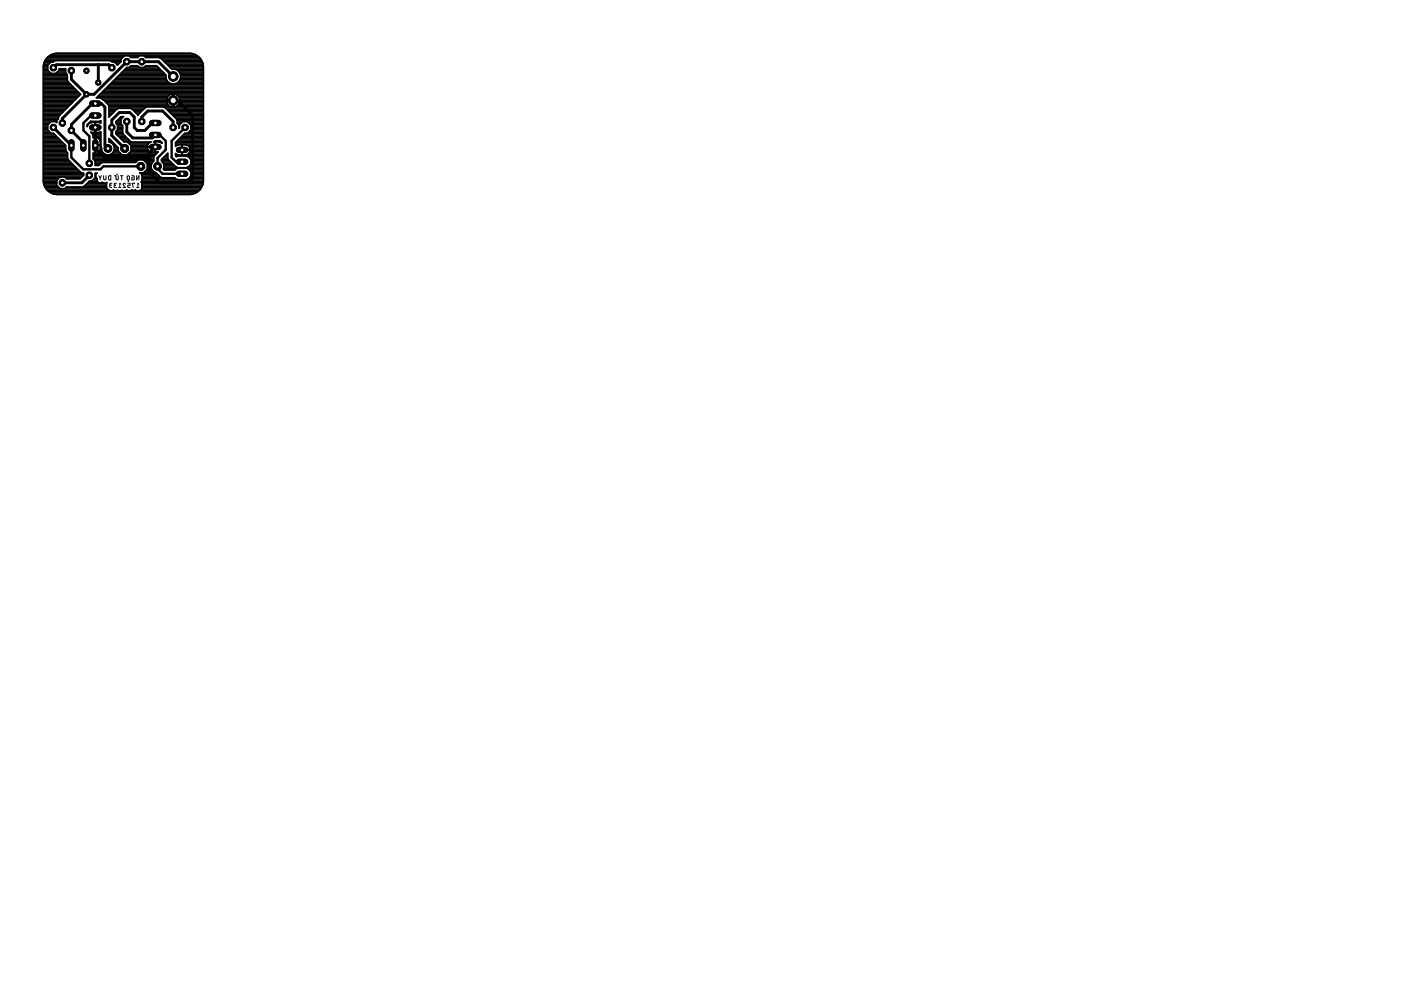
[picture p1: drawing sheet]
<svg xmlns="http://www.w3.org/2000/svg" width="297mm" height="210mm" viewBox="0 0 297 210" stroke-linecap="round" stroke-linejoin="round" font-family="sans-serif">
<g fill="none" stroke="#000" stroke-width=".21">
<path d="M20.9 37.3l.3 .4M21.2 37.7v.4M21.5 37.3l-.3 .4M22 37.3v.6l.2 .2 .3-.1v-.7M23.1 37.3h.4v.8h-.4zM23.5 39.3h-.2v.4l.4 .1M23.7 38.9h-.4l-.1 .2 .4 .2M24.4 37.2l.1 .2 .1-.1v.7l.2 .1 .3-.1v-.7M24.4 39.3h-.2v.4l.5 .1M24.7 38.9l-.5 .1 .1 .2 .3 .1M25 36.9l-.2 .1M25.1 39.8h.5"/>
<path d="M25.6 37.3h.5M25.6 39.1l-.2-.2v.9M25.8 37.3v.8M26.6 39.1a.25 .25 0 0 0-.4-.2 .25 .25 0 0 0 0 .4l.4 .5h-.5M27.1 37.3l.3 .1v.6l-.1 .1-.3-.1zM27.1 38.9h.5v.4h-.4l-.1 .2 .1 .2 .4 .1M27.2 38.4h.1M28 37.3l.4 .1-.1 .7h-.3v-.4h.1M28.5 39l-.5-.1 .3 .9M29 37.3v.8l.5-.8v.8M29 39.8h.5M29.5 39.1l-.3-.2v.9"/>
</g>
<path d="M15.1 30.8v2.6l2.6 2.5h3.6l.6-.6h8M20.2 24.5h-.9l-1.6 1.6v1.5l1.2 1.3v5.7M33.8 28.6l1.3 1.3v1.9l-1.7 1.7v2.3l1.1 1.1h4.1M36.7 27l-.3 .3M36.7 21.3h.9M38.6 31.8h2.2M39.2 27l-2.8 2.9v3.5l.9 .9h1.3" fill="none" stroke="#000" stroke-width=".51"/>
<g fill="none" stroke="#000" stroke-width=".61">
<path d="M11.3 14.4l.7-.7h11.1l.6 .7M15.1 15v1.8l3.2 3.2M20.8 17.5h.1M20.8 13.7v3.8M36.7 16.2l-3.1-3.1h-6.7l-7 6.9h-1.6M11.3 27l3.8 3.8M17.7 30.8v-.6l-2.6-2.5v-1.3l4.5-4.5h1.9l.7 .8v8.1l.7 .7M18.3 20l-5.1 5.1v1M18.9 37.2l-1.5 1.6h-4.2M20.2 27v4.5l1.9 1.9h9.5M26.9 25.8v2.2l1.3 1.3h4.1l.6-.7h.9M30.1 25.8v-1l1.2-1.3h3.2l2.2 2.3v1.2"/>
<path d="M32.9 26.1h-.6l-1.6 1.6h-1.6l-.6-.7v-2.2l-1-.9h-2.2l-1.6 1.5v3.3l2.7 2.8M37.6 21.3l3.2 3.2v13.3l-.9 1h-6.1l-2.2-2.3v-4.1l1.3-1.2"/>
</g>
<g fill="none" stroke="#000" stroke-width=".32">
<path d="M9.2 19.9h7.8M9.2 19.6h7.5M9.2 19.3h7.2M9.2 19.1h7M9.2 18.8h6.7M9.2 18.5h6.4M9.2 18.2h6.1M9.2 18h5.9M9.2 17.7h5.6M9.2 17.4h5.3M9.2 17.2h5.2M9.2 16.9h5.1"/>
<path d="M9.2 16.6h5.1M9.2 16.3h5.1M9.2 16.1h5.1M9.2 15.8h5M9.2 15.5h1.6M9.2 15.3h1.3M9.2 15h1M9.2 14.7h.9M9.2 14.4h.9M9.2 14.2h.9M9.2 13.9a3 3 0 0 1 3-2.6h28a3 3 0 0 1 2.9 2.6M9.2 13.9v24.8"/>
<path d="M9.2 13.9h.9M9.2 13.6h1.1M9.3 13.3h1.3M9.4 13.1h2M9.6 12.8h16.1M9.8 12.5h15.9M10 12.3h16M10.3 12h15.9M10.6 11.7h31.1M11.3 11.4h29.8M11.8 12.8l-.5 .3h-.5l-.7 .7v1l.7 .8h1l.8-.8v-.2h1.3v.9l.4 .3 .1 1.5 2.7 2.7-4.4 4.4M11.9 15.5h2.1"/>
<path d="M12.1 15.3h1.8M12.4 15h1.5M12.6 14.7h1.3M21.3 19.9h21.8M21.5 19.6h21.6M21.8 19.3h21.3M22.1 19.1h21M22.4 18.8h20.7M22.6 18.5h20.5M22.9 18.2h20.2M23.2 18h19.9M23.2 12.8l.5 .3h.5l.7 .7 .8-.7"/>
<path d="M23.5 17.7h12.7M23.6 13.1h2.1M23.7 17.4h12.1M24 17.2h11.5M24.3 16.9h11M24.4 13.3h1M24.6 16.6h10.6M24.7 13.6h.4M24.8 16.3h10.4M25.1 16.1h10.1M25.4 15.8h9.7M25.7 13.1v-.5l.7-.7h1l.3 .3h1.5l.3-.3h1l.4 .3h2.9l.3 .1 2.3 2.4a1.59 1.59 0 0 1 1.9 1.4 1.59 1.59 0 0 1-1.7 1.7 1.59 1.59 0 0 1-1.4-1.9l-2-2h-2.3l-.4 .4h-1l-.3-.4h-1.5l-.3 .4h-.5l-6.5 6.4h15.1"/>
<path d="M25.7 15.5h9.1M25.9 15.3h8.6M26.2 15h8.1M26.5 14.7h7.5M26.7 14.4h7M27.5 12h1.9M27.5 14.2h1.9M30.7 12h11.4M30.7 14.2h2.7M33.8 12.3h8.5M34.2 12.5h8.4M34.5 12.8h8.2"/>
<path d="M34.8 13.1h8.1M35.1 13.3h7.9M35.3 13.6h7.8M35.6 13.9h7.5M35.9 14.2h7.2M36.2 14.4h6.9M37.1 14.7h6M37.2 17.7h5.9M37.7 15h5.4M37.7 17.4h5.4M38 15.3h5.1M38 17.2h5.1"/>
<path d="M38.1 15.5h5M38.1 16.9h5M38.2 16.6h4.9M38.2 15.8h4.9M38.3 16.3h4.8M38.3 16.1h4.8M43.1 13.9v24.8M9.2 27h.9M9.2 31.9h4.8M9.2 20.7h7.2M9.2 37.9h3.2M9.2 30.8h4.7"/>
<path d="M9.2 28.1h1.4M9.2 31.3h4.7M9.2 38.4h2.8M9.2 38.2h2.9M9.2 37.6h3.5M9.2 37.3h8.4M9.2 37.1h8.5M9.2 36.8h8.5M9.2 36.5h7.9M9.2 36.3h7.6M9.2 36h7.4M9.2 35.7h7.1"/>
<path d="M9.2 35.4h6.8M9.2 35.2h6.5M9.2 34.9h6.3M9.2 34.6h6M9.2 34.3h5.7M9.2 34.1h5.5M9.2 33.8h5.2M9.2 33.5h5.1M9.2 33.3h5.1M9.2 33h5.1M9.2 32.7h5.1M9.2 32.4h5.1"/>
<path d="M9.2 32.2h4.9M9.2 31.6h4.7M9.2 31.1h4.7M9.2 30.5h4.4M9.2 30.2h4.1M9.2 30h3.9M9.2 29.7h3.6M9.2 29.4h3.3M9.2 29.2h3.1M9.2 28.9h2.8M9.2 28.6h2.5M9.2 28.3h2.2"/>
<path d="M9.2 27.8h1.2M9.2 27.5h.9M9.2 27.2h.9M9.2 26.7h.9M9.2 26.4h1M9.2 26.2h1.3M9.2 25.9h1.6M9.2 25.6h2.8M9.2 25.3h3.1M9.2 25.1h3.2M9.2 24.8h3.2M9.2 24.5h3.4"/>
<path d="M9.2 24.3h3.7M9.2 24h3.9M9.2 23.7h4.2M9.2 23.4h4.5M9.2 23.2h4.8M9.2 22.9h5M9.2 22.6h5.3M9.2 22.4h5.6M9.2 22.1h5.8M9.2 21.8h6.1M9.2 21.5h6.4M9.2 21.3h6.7"/>
<path d="M9.2 21h7M9.2 20.4h7.5M9.2 20.2h7.8M9.2 38.7a3 3 0 0 0 3 2.6h28a3 3 0 0 0 2.9-2.6M9.2 38.7h2.8M9.3 39h2.7M9.4 39.2h2.6M9.5 39.5h2.8M9.6 39.8h3M11.9 25.9h.1M12.7 24.4l-.2 .2-.1 .6-.4 .4v.4l-.2-.2h-1l-.7 .7v1l.7 .7h.5l2.6 2.6v.9l.2 .5M12.7 24.4h.1"/>
<path d="M13.8 37.6h3.5M13.9 39.8h8.7M14.1 32.2l.2 .2v1.1M14.3 33.5l.2 .3 2.7 2.8 .5 .1v.5l-.7 .7h-2.9l-.4-.4h-1l-.7 .7v1.1l.7 .7h1l.4-.4h3.4l.3-.1 1.1-1.1h.6l.7-.7v-1h.4a.59 .59 0 0 0-.3 .8l.3 .4M17.8 39.5h4.8M18.1 39.2h4.5M18.4 39h4.2M18.5 26.7h.1M18.5 26.4h.2M18.6 38.7h2.3M18.8 26.2h.1M18.9 38.4h1.8"/>
<path d="M19 25.9h2.4M19.3 28.1h.1M19.5 28.3h1.9M19.7 38.2h.9M19.7 28.6h1.7M19.7 33.5h12.9M19.7 33.3h12.9M19.7 33h13.1M19.7 32.7h2.6M19.7 29.2h.2M19.7 28.9h1.7M19.8 33.8h12.8"/>
<path d="M20 37.9h.6M20.1 34.1h9M20.2 28.1v-1l.1 1M20.2 31.9h.1M20.2 31.3h.1M20.2 37.6h.2M20.2 37.3h.1M20.2 37.1h.1M20.2 36.8h.3M20.2 34.9h1M20.2 34.6h1.2M20.2 34.3h8.7"/>
<path d="M20.2 32.4h.1M20.2 32.2h.1M20.2 31.6h.1M20.2 31.1h.1M20.2 30.5h.1M20.2 30.2h.1M20.2 30h.1M20.2 29.7h.1M20.2 29.4h.1M20.2 29.2h.1M20.2 27.8h.1M20.2 27.5h.1"/>
<path d="M20.2 27.2h.1M20.2 26.7h.1M20.2 26.4h.1M20.2 26.2h.1M20.6 29.2h.8M20.6 37.9v.4l.3 .4M20.7 32.4h1.2M20.7 20.4h14.9M20.9 38.7h1.8l-.1 1.1 .2 .4M21 29.4h.4M21 20.2h14.9M21 32.2l.3-.5v-.8h-1.1v1.7l-.5-.2v1.3l.5 .4v1h.8l.5-.5"/>
<path d="M21 32.2h.7M21.1 28.1h.3M21.1 20.7l.9 .5M21.2 29.7h.2M21.2 31.9h.4M21.3 29.9l-.4-.5-.6-.3v3.5l.7-.4M21.3 29.9v.9M21.3 31.3h.2M21.3 31.6h.2M21.3 31.1h.1M21.3 30.5h.1M21.3 30.2h.1"/>
<path d="M21.3 30h.1M21.3 25.6h.1M21.4 25.6v.5l-1.1-.1v1l-.1-1h-1l-.6 .5M21.4 30.8h-1.2v-1.7l-.5 .1-.1-.8-.4-.4 1.8 .1 .4-.1v3l.1 .3M21.4 25.6l-.3 .1h-1.9l-.7 .7v.5l.1-.4M21.5 34.6l.3-.1h6.9l.6-.6h1.1l.8 .8v1.1l-.8 .8-.7 .1M21.5 31.3a1.38 1.38 0 0 0 1.2 1.5 1.38 1.38 0 0 0 1.6-1.2 1.38 1.38 0 0 0-1.2-1.5v-.7l2 1.9M21.6 38.7h.2M21.6 21h13.8M22 21.2l1 1 .1 .3v2.3M22 21.3h14.6M22.3 21.5h13"/>
<path d="M22.5 21.8h12.9M22.6 38.7h.1M22.8 22.1h12.8M23 22.4h12.8M23.1 24.8l2-1.8h2.6l.3 .1 1.3 1.4 1.5-1.7 .3-.1h3.5l.6 .4 2.2 2.2 .2 .3M23.1 30h.6M23.1 29.7h.4M23.1 29.4h.1M23.1 24.8h.1M23.1 24.5h.3M23.1 24.3h.6M23.1 24h.8"/>
<path d="M23.1 23.7h1.1M23.1 23.4h1.4M23.1 23.2h1.7M23.1 22.9h7.7M23.1 22.6h13.1M23.4 32.7h2.4M23.5 30.2h.5M23.8 32.4h1.7M23.9 30.5h.4M24.1 30.8h.4M24.1 32.2h1.1M24.2 31.9h.9"/>
<path d="M24.2 31.1h.6M24.2 31.3h.9M24.2 31.6h.9M24.6 26.2v-.4l1.1-1.1h.5l-.5 .6v1l.3 .3v1.6l.1 .3 1.3 1.2M24.6 28.1h1.4M24.6 26.2l.3 .3v1l-.3 .4v.5l1.7 1.7h.7l.8 .8v1.1l-.8 .8h-1.1l-.8-.8v-.7M24.6 28.3h1.5M24.6 26.2h1.1M24.6 25.9h1.1M24.7 27.8h1.3M24.7 25.6h1M24.8 28.6h1.5"/>
<path d="M24.8 26.4h1M24.9 27h1.1M24.9 27.5h1.1M24.9 27.2h1.1M24.9 26.7h1.1M25 25.3h.7M25.1 28.9h1.5M25.3 25.1h.5M25.3 29.2h1.5M25.6 24.8h.5M25.6 29.4h1.5M25.9 29.7h1.5"/>
<path d="M26.2 30h1.5M27.1 32.7h6M27.1 30.2h4.6M27.4 32.4h5.9M27.4 29.7v.1M27.4 29.7l.3 .3M27.4 30.5h4M27.7 30l.3 .1h4M27.7 32.2h4.2M27.7 30.8h3.6M27.8 31.9h3.7M27.8 31.3h3.4"/>
<path d="M27.8 31.6h3.5M27.8 31.1h3.4M28 23.2h2.5M28.3 23.4h1.9M28.6 23.7h1.3M28.9 24h.8M29.1 24.3h.3M29.7 36.6l.4 .4M29.8 36.7h.1M29.9 36.8h3.4M30 36.9h.1M30 38.7h13.1"/>
<path d="M30 39.4a.68 .68 0 0 1-.4 1l-1-.1M30.1 37v.3M30.1 39.4h-.1M30.1 38.4h13M30.1 39.5h12.8M30.1 39.2h12.9M30.1 37.1h3.4M30.1 37.9h7.2M30.1 37.3v1l-.2 .3 .2 .5v.3M30.1 39.8h12.6M30.1 39h13M30.1 38.2h13"/>
<path d="M30.1 37.6h4.1M30.1 37.3h3.7M30.5 36.5h2.4M30.6 34.1h2M30.8 36.3h1.7M30.8 34.3h1.6M31.1 36h1.1M31.1 34.6h1.1M31.2 31.2h1.8v1h.5l-.8 .8-.1 1.2a1.37 1.37 0 0 0-.6 1.3 1.37 1.37 0 0 0 1.1 1.1l1.2 1.1h2.7l.3 .2M31.2 31.2h.1M31.2 35.7h.9M31.2 35.4h.8"/>
<path d="M31.2 35.2h.8M31.2 34.9h.9M31.7 30.2l-.4 .4-.1 .5M32 30.1h.1M32 30.1l-.3 .1M32.8 30l.1-.2h1l.4 .6-.6-.3h-.7v1h-1.8M32.8 30l-.3 .1h.4v2.1h-.7a1.1 1.1 0 0 1-1-1M32.8 30h1.3M32.9 31.9h.1M32.9 30.8h.1M32.9 31.3h.1M32.9 32.2h.1"/>
<path d="M32.9 31.6h.1M32.9 31.1h.1M32.9 30.5h.1M32.9 30.2h.1M33 32.8h.1M34.2 30.2h.1M34.2 34.1h1.7M34.3 33.8h1.4M34.4 34.3h1.8M34.5 33.5h1.1M34.6 34.6h1.9M34.7 35.7h2.8"/>
<path d="M34.7 34.9h2.1M34.8 36h2.3M34.8 35.4h2.6M34.8 35.2h2.3M34.8 33.3h.8M35.1 22.9h8M35.1 33h.5M35.3 23.2h7.8M35.3 32.7h.3M35.4 21a1.41 1.41 0 0 1 1.2-1.1v2.8a1.38 1.38 0 0 1-1.3-1.3h2.8a1.38 1.38 0 0 1-1.2 1.3v-2.8a1.41 1.41 0 0 1 1.2 1.1M35.4 21l-.1 .1h2.8v-.1M35.6 33.5v-1l-1.4 1.3v.4a1.28 1.28 0 0 1 .4 1.7l.2 .1h2.2l.7-.4h1.8a1.24 1.24 0 0 1 1 1 1.24 1.24 0 0 1-.5 1.3"/>
<path d="M35.6 33.5l.1 .3 1.6 1.5 .4 .2h1.8a1.25 1.25 0 0 0 1-1.4M35.6 23.4h7.5M35.9 23.7h7.2M36.2 24h6.9M36.4 24.3h6.7M36.6 20.7h.3M36.6 22.6h.3M36.6 22.4h.3M36.6 22.1h.3M36.6 21.8h.3M36.6 21.5h.3M36.6 21h.3"/>
<path d="M36.6 20.4h.3M36.6 20.2h.3M36.7 24.5h6.4M36.9 21.3h6.2M37 24.8h6.1M37.2 30.8h.3M37.2 33h5.9M37.2 32.7h.2M37.2 30.5h5.9M37.2 30.2h5.9M37.2 25.1h5.9M37.2 22.6h5.9"/>
<path d="M37.3 37.9l.4 .2h1.8l.5-.2M37.4 32.7l-.2-.2v.5l.2 .2 .3-.1h1.8l.5 .2 .5 .8M37.4 30h5.7M37.5 25.3h5.6M37.5 30.8l1.1-.1v1h1.7l-.2-.6-.4-.3M37.5 20.2h5.6M37.6 26.2l.3 .3v.7l.1-.7 .7-.7h1.1l.7 .7v1l-.7 .7h-.6l-2 2v.8l.3-.2M37.6 25.6v.6M37.6 26.2h.8M37.6 25.9h1.1M37.6 25.6h5.5M37.7 22.4h5.4"/>
<path d="M37.7 29.7h5.4M37.8 26.4h.3M37.8 20.4h5.3M37.9 22.1h5.2M37.9 27h.1M37.9 26.7h.1M38 29.4h5.1M38 20.7h5.1M38.1 21.8h5M38.1 21h5M38.1 21.5h5M38.3 29.2h4.8"/>
<path d="M38.5 28.9h4.6M38.6 30.8h.1M38.6 31.3h.1M38.6 32.7h.1M38.6 32.4h.1M38.6 32.2h.1M38.6 31.6h.1M38.6 31.1h.1M38.8 28.6h4.3M39.1 28.3h4M39.7 35.7h3.4M39.7 30.8l-1-.1v2.2l1-.1 .6-.6"/>
<path d="M39.7 30.8h3.4M39.8 35.4h3.3M39.8 32.7h3.3M39.8 25.9h3.3M39.9 33.3h3.2M39.9 28.1h3.2M40 37.9h3.1M40.1 31.1h3M40.1 36h3M40.1 32.4h3M40.1 26.2h3M40.2 35.2h2.9"/>
<path d="M40.2 33.5h2.9M40.2 27.8h2.9M40.2 31.3h2.9M40.2 37.6h2.9M40.3 32.2h2.8M40.3 31.6h2.8M40.3 31.9v.3M40.3 31.8v.1M40.3 36.3h2.8M40.4 34.9h2.7M40.4 33.8h2.7M40.4 26.4h2.7"/>
<path d="M40.4 37.3h2.7M40.4 36.5h2.7M40.5 27h2.6M40.5 34.6h2.6M40.5 27.5h2.6M40.5 27.2h2.6M40.5 26.7h2.6M40.5 37.1h2.6M40.5 36.8h2.6M40.5 34.3h2.6M40.5 34.1h2.6M43.1 31.9l-4.5-.1v1.1l-1.2-.2"/>
<path d="M9.8 40.1h13M10 40.3h13.1M10.3 40.6h31.7M10.8 40.9h30.8M11.5 41.1h29.4M22.8 40.2h.1M22.8 40.2l.4 .2 .8-.1M24 40.3h.1M24 40.3h2.9M26.9 40.3h.1M27.8 40.3h.2M27.9 40.3h-1"/>
<path d="M27.9 40.3h.1M27.9 40.3h.7M28.6 40.3h.1M29.7 40.3h12.6M30 40.1h12.5"/>
</g>
<circle cx="18.9" cy="37.2" r=".71" fill="#000" stroke="#000" stroke-width=".21"/>
<circle cx="18.9" cy="37.2" r=".4" fill="#fff" stroke="#000" stroke-width=".21"/>
<circle cx="18.9" cy="34.6" r=".71" fill="#000" stroke="#000" stroke-width=".21"/>
<circle cx="18.9" cy="34.6" r=".4" fill="#fff" stroke="#000" stroke-width=".21"/>
<circle cx="36.7" cy="27" r=".71" fill="#000" stroke="#000" stroke-width=".21"/>
<circle cx="36.7" cy="27" r=".4" fill="#fff" stroke="#000" stroke-width=".21"/>
<circle cx="39.2" cy="27" r=".71" fill="#000" stroke="#000" stroke-width=".21"/>
<circle cx="39.2" cy="27" r=".4" fill="#fff" stroke="#000" stroke-width=".21"/>
<circle cx="29.9" cy="35.3" r=".87" fill="#000" stroke="#000" stroke-width=".21"/>
<circle cx="29.9" cy="35.3" r=".4" fill="#fff" stroke="#000" stroke-width=".21"/>
<circle cx="33.4" cy="35.3" r=".8" fill="#000" stroke="#000" stroke-width=".21"/>
<circle cx="33.4" cy="35.3" r=".4" fill="#fff" stroke="#000" stroke-width=".21"/>
<circle cx="26.4" cy="31.5" r=".87" fill="#000" stroke="#000" stroke-width=".21"/>
<circle cx="26.4" cy="31.5" r=".4" fill="#fff" stroke="#000" stroke-width=".21"/>
<circle cx="22.9" cy="31.5" r=".8" fill="#000" stroke="#000" stroke-width=".21"/>
<circle cx="22.9" cy="31.5" r=".4" fill="#fff" stroke="#000" stroke-width=".21"/>
<path d="M19.6 24.5h1.3" fill="none" stroke="#000" stroke-width="1.3"/>
<circle cx="20.2" cy="24.5" r=".4" fill="#fff" stroke="#000" stroke-width=".21"/>
<path d="M19.6 27h1.3" fill="none" stroke="#000" stroke-width="1.3"/>
<circle cx="20.2" cy="27" r=".4" fill="#fff" stroke="#000" stroke-width=".21"/>
<path d="M19.6 21.9h1.3" fill="none" stroke="#000" stroke-width="1.3"/>
<circle cx="20.2" cy="21.9" r=".4" fill="#fff" stroke="#000" stroke-width=".21"/>
<path d="M17.7 30.2v1.3" fill="none" stroke="#000" stroke-width="1.3"/>
<circle cx="17.7" cy="30.8" r=".4" fill="#fff" stroke="#000" stroke-width=".21"/>
<path d="M20.2 30.2v1.3" fill="none" stroke="#000" stroke-width="1.3"/>
<circle cx="20.2" cy="30.8" r=".4" fill="#fff" stroke="#000" stroke-width=".21"/>
<path d="M15.1 30.2v1.3" fill="none" stroke="#000" stroke-width="1.3"/>
<circle cx="15.1" cy="30.8" r=".4" fill="#fff" stroke="#000" stroke-width=".21"/>
<path d="M32.3 28.6h1.3" fill="none" stroke="#000" stroke-width="1.3"/>
<circle cx="32.9" cy="28.6" r=".4" fill="#fff" stroke="#000" stroke-width=".21"/>
<path d="M32.3 31.2h1.3" fill="none" stroke="#000" stroke-width="1.3"/>
<circle cx="32.9" cy="31.2" r=".4" fill="#fff" stroke="#000" stroke-width=".21"/>
<path d="M32.3 26.1h1.3" fill="none" stroke="#000" stroke-width="1.3"/>
<circle cx="32.9" cy="26.1" r=".4" fill="#fff" stroke="#000" stroke-width=".21"/>
<path d="M38 34.3h1.3" fill="none" stroke="#000" stroke-width="1.3"/>
<circle cx="38.6" cy="34.3" r=".4" fill="#fff" stroke="#000" stroke-width=".21"/>
<path d="M38 31.8h1.3" fill="none" stroke="#000" stroke-width="1.3"/>
<circle cx="38.6" cy="31.8" r=".4" fill="#fff" stroke="#000" stroke-width=".21"/>
<path d="M38 36.9h1.3" fill="none" stroke="#000" stroke-width="1.3"/>
<circle cx="38.6" cy="36.9" r=".4" fill="#fff" stroke="#000" stroke-width=".21"/>
<circle cx="13.2" cy="38.8" r=".71" fill="#000" stroke="#000" stroke-width=".21"/>
<circle cx="13.2" cy="38.8" r=".4" fill="#fff" stroke="#000" stroke-width=".21"/>
<circle cx="13.2" cy="26.1" r=".71" fill="#000" stroke="#000" stroke-width=".21"/>
<circle cx="13.2" cy="26.1" r=".4" fill="#fff" stroke="#000" stroke-width=".21"/>
<circle cx="15.1" cy="15" r=".71" fill="#000" stroke="#000" stroke-width=".21"/>
<circle cx="15.1" cy="15" r=".4" fill="#fff" stroke="#000" stroke-width=".21"/>
<circle cx="15.1" cy="27.7" r=".71" fill="#000" stroke="#000" stroke-width=".21"/>
<circle cx="15.1" cy="27.7" r=".4" fill="#fff" stroke="#000" stroke-width=".21"/>
<circle cx="11.3" cy="14.4" r=".71" fill="#000" stroke="#000" stroke-width=".21"/>
<circle cx="11.3" cy="14.4" r=".4" fill="#fff" stroke="#000" stroke-width=".21"/>
<circle cx="11.3" cy="27" r=".71" fill="#000" stroke="#000" stroke-width=".21"/>
<circle cx="11.3" cy="27" r=".4" fill="#fff" stroke="#000" stroke-width=".21"/>
<circle cx="23.7" cy="14.4" r=".71" fill="#000" stroke="#000" stroke-width=".21"/>
<circle cx="23.7" cy="14.4" r=".4" fill="#fff" stroke="#000" stroke-width=".21"/>
<circle cx="23.7" cy="27" r=".71" fill="#000" stroke="#000" stroke-width=".21"/>
<circle cx="23.7" cy="27" r=".4" fill="#fff" stroke="#000" stroke-width=".21"/>
<circle cx="26.9" cy="13.1" r=".71" fill="#000" stroke="#000" stroke-width=".21"/>
<circle cx="26.9" cy="13.1" r=".4" fill="#fff" stroke="#000" stroke-width=".21"/>
<circle cx="26.9" cy="25.8" r=".71" fill="#000" stroke="#000" stroke-width=".21"/>
<circle cx="26.9" cy="25.8" r=".4" fill="#fff" stroke="#000" stroke-width=".21"/>
<circle cx="30.1" cy="13.1" r=".71" fill="#000" stroke="#000" stroke-width=".21"/>
<circle cx="30.1" cy="13.1" r=".4" fill="#fff" stroke="#000" stroke-width=".21"/>
<circle cx="30.1" cy="25.8" r=".71" fill="#000" stroke="#000" stroke-width=".21"/>
<circle cx="30.1" cy="25.8" r=".4" fill="#fff" stroke="#000" stroke-width=".21"/>
<circle cx="36.7" cy="16.2" r=".99" fill="#000" stroke="#000" stroke-width=".21"/>
<circle cx="36.7" cy="16.2" r=".66" fill="#fff" stroke="#000" stroke-width=".21"/>
<circle cx="36.7" cy="21.3" r=".99" fill="#000" stroke="#000" stroke-width=".21"/>
<circle cx="36.7" cy="21.3" r=".66" fill="#fff" stroke="#000" stroke-width=".21"/>
<circle cx="18.3" cy="20" r=".55" fill="#000" stroke="#000" stroke-width=".21"/>
<circle cx="18.3" cy="20" r=".3" fill="#fff" stroke="#000" stroke-width=".21"/>
<circle cx="20.8" cy="17.5" r=".55" fill="#000" stroke="#000" stroke-width=".21"/>
<circle cx="20.8" cy="17.5" r=".3" fill="#fff" stroke="#000" stroke-width=".21"/>
<circle cx="18.3" cy="15" r=".55" fill="#000" stroke="#000" stroke-width=".21"/>
<circle cx="18.3" cy="15" r=".3" fill="#fff" stroke="#000" stroke-width=".21"/>
<circle cx="18.9" cy="37.2" r=".71" fill="#000" stroke="#000" stroke-width=".21"/>
<circle cx="18.9" cy="37.2" r=".4" fill="#fff" stroke="#000" stroke-width=".21"/>
<circle cx="18.9" cy="34.6" r=".71" fill="#000" stroke="#000" stroke-width=".21"/>
<circle cx="18.9" cy="34.6" r=".4" fill="#fff" stroke="#000" stroke-width=".21"/>
<circle cx="36.7" cy="27" r=".71" fill="#000" stroke="#000" stroke-width=".21"/>
<circle cx="36.7" cy="27" r=".4" fill="#fff" stroke="#000" stroke-width=".21"/>
<circle cx="39.2" cy="27" r=".71" fill="#000" stroke="#000" stroke-width=".21"/>
<circle cx="39.2" cy="27" r=".4" fill="#fff" stroke="#000" stroke-width=".21"/>
<circle cx="29.9" cy="35.3" r=".87" fill="#000" stroke="#000" stroke-width=".21"/>
<circle cx="29.9" cy="35.3" r=".4" fill="#fff" stroke="#000" stroke-width=".21"/>
<circle cx="33.4" cy="35.3" r=".8" fill="#000" stroke="#000" stroke-width=".21"/>
<circle cx="33.4" cy="35.3" r=".4" fill="#fff" stroke="#000" stroke-width=".21"/>
<circle cx="26.4" cy="31.5" r=".87" fill="#000" stroke="#000" stroke-width=".21"/>
<circle cx="26.4" cy="31.5" r=".4" fill="#fff" stroke="#000" stroke-width=".21"/>
<circle cx="22.9" cy="31.5" r=".8" fill="#000" stroke="#000" stroke-width=".21"/>
<circle cx="22.9" cy="31.5" r=".4" fill="#fff" stroke="#000" stroke-width=".21"/>
<path d="M19.6 24.5h1.3" fill="none" stroke="#000" stroke-width="1.3"/>
<circle cx="20.2" cy="24.5" r=".4" fill="#fff" stroke="#000" stroke-width=".21"/>
<path d="M19.6 27h1.3" fill="none" stroke="#000" stroke-width="1.3"/>
<circle cx="20.2" cy="27" r=".4" fill="#fff" stroke="#000" stroke-width=".21"/>
<path d="M19.6 21.9h1.3" fill="none" stroke="#000" stroke-width="1.3"/>
<circle cx="20.2" cy="21.9" r=".4" fill="#fff" stroke="#000" stroke-width=".21"/>
<path d="M17.7 30.2v1.3" fill="none" stroke="#000" stroke-width="1.3"/>
<circle cx="17.7" cy="30.8" r=".4" fill="#fff" stroke="#000" stroke-width=".21"/>
<path d="M20.2 30.2v1.3" fill="none" stroke="#000" stroke-width="1.3"/>
<circle cx="20.2" cy="30.8" r=".4" fill="#fff" stroke="#000" stroke-width=".21"/>
<path d="M15.1 30.2v1.3" fill="none" stroke="#000" stroke-width="1.3"/>
<circle cx="15.1" cy="30.8" r=".4" fill="#fff" stroke="#000" stroke-width=".21"/>
<path d="M32.3 28.6h1.3" fill="none" stroke="#000" stroke-width="1.3"/>
<circle cx="32.9" cy="28.6" r=".4" fill="#fff" stroke="#000" stroke-width=".21"/>
<path d="M32.3 31.2h1.3" fill="none" stroke="#000" stroke-width="1.3"/>
<circle cx="32.9" cy="31.2" r=".4" fill="#fff" stroke="#000" stroke-width=".21"/>
<path d="M32.3 26.1h1.3" fill="none" stroke="#000" stroke-width="1.3"/>
<circle cx="32.9" cy="26.1" r=".4" fill="#fff" stroke="#000" stroke-width=".21"/>
<path d="M38 34.3h1.3" fill="none" stroke="#000" stroke-width="1.3"/>
<circle cx="38.6" cy="34.3" r=".4" fill="#fff" stroke="#000" stroke-width=".21"/>
<path d="M38 31.8h1.3" fill="none" stroke="#000" stroke-width="1.3"/>
<circle cx="38.6" cy="31.8" r=".4" fill="#fff" stroke="#000" stroke-width=".21"/>
<path d="M38 36.9h1.3" fill="none" stroke="#000" stroke-width="1.3"/>
<circle cx="38.6" cy="36.9" r=".4" fill="#fff" stroke="#000" stroke-width=".21"/>
<circle cx="13.2" cy="38.8" r=".71" fill="#000" stroke="#000" stroke-width=".21"/>
<circle cx="13.2" cy="38.8" r=".4" fill="#fff" stroke="#000" stroke-width=".21"/>
<circle cx="13.2" cy="26.1" r=".71" fill="#000" stroke="#000" stroke-width=".21"/>
<circle cx="13.2" cy="26.1" r=".4" fill="#fff" stroke="#000" stroke-width=".21"/>
<circle cx="15.1" cy="15" r=".71" fill="#000" stroke="#000" stroke-width=".21"/>
<circle cx="15.1" cy="15" r=".4" fill="#fff" stroke="#000" stroke-width=".21"/>
<circle cx="15.1" cy="27.7" r=".71" fill="#000" stroke="#000" stroke-width=".21"/>
<circle cx="15.1" cy="27.7" r=".4" fill="#fff" stroke="#000" stroke-width=".21"/>
<circle cx="11.3" cy="14.4" r=".71" fill="#000" stroke="#000" stroke-width=".21"/>
<circle cx="11.3" cy="14.4" r=".4" fill="#fff" stroke="#000" stroke-width=".21"/>
<circle cx="11.3" cy="27" r=".71" fill="#000" stroke="#000" stroke-width=".21"/>
<circle cx="11.3" cy="27" r=".4" fill="#fff" stroke="#000" stroke-width=".21"/>
<circle cx="23.7" cy="14.4" r=".71" fill="#000" stroke="#000" stroke-width=".21"/>
<circle cx="23.7" cy="14.4" r=".4" fill="#fff" stroke="#000" stroke-width=".21"/>
<circle cx="23.7" cy="27" r=".71" fill="#000" stroke="#000" stroke-width=".21"/>
<circle cx="23.7" cy="27" r=".4" fill="#fff" stroke="#000" stroke-width=".21"/>
<circle cx="26.9" cy="13.1" r=".71" fill="#000" stroke="#000" stroke-width=".21"/>
<circle cx="26.9" cy="13.1" r=".4" fill="#fff" stroke="#000" stroke-width=".21"/>
<circle cx="26.9" cy="25.8" r=".71" fill="#000" stroke="#000" stroke-width=".21"/>
<circle cx="26.9" cy="25.8" r=".4" fill="#fff" stroke="#000" stroke-width=".21"/>
<circle cx="30.1" cy="13.1" r=".71" fill="#000" stroke="#000" stroke-width=".21"/>
<circle cx="30.1" cy="13.1" r=".4" fill="#fff" stroke="#000" stroke-width=".21"/>
<circle cx="30.1" cy="25.8" r=".71" fill="#000" stroke="#000" stroke-width=".21"/>
<circle cx="30.1" cy="25.8" r=".4" fill="#fff" stroke="#000" stroke-width=".21"/>
<circle cx="36.7" cy="16.2" r=".99" fill="#000" stroke="#000" stroke-width=".21"/>
<circle cx="36.7" cy="16.2" r=".66" fill="#fff" stroke="#000" stroke-width=".21"/>
<circle cx="36.7" cy="21.3" r=".99" fill="#000" stroke="#000" stroke-width=".21"/>
<circle cx="36.7" cy="21.3" r=".66" fill="#fff" stroke="#000" stroke-width=".21"/>
<circle cx="18.3" cy="20" r=".55" fill="#000" stroke="#000" stroke-width=".21"/>
<circle cx="18.3" cy="20" r=".3" fill="#fff" stroke="#000" stroke-width=".21"/>
<circle cx="20.8" cy="17.5" r=".55" fill="#000" stroke="#000" stroke-width=".21"/>
<circle cx="20.8" cy="17.5" r=".3" fill="#fff" stroke="#000" stroke-width=".21"/>
<circle cx="18.3" cy="15" r=".55" fill="#000" stroke="#000" stroke-width=".21"/>
<circle cx="18.3" cy="15" r=".3" fill="#fff" stroke="#000" stroke-width=".21"/>
<path d="M10.1 12.2l1.1-.8 1-.1h28a3 3 0 0 1 2.9 3v23.9a3 3 0 0 1-2.9 3.1h-28a3 3 0 0 1-3-3.1v-23.9a2.79 2.79 0 0 1 .9-2.1z" fill="none" stroke="#000" stroke-width=".21"/>
</svg>
